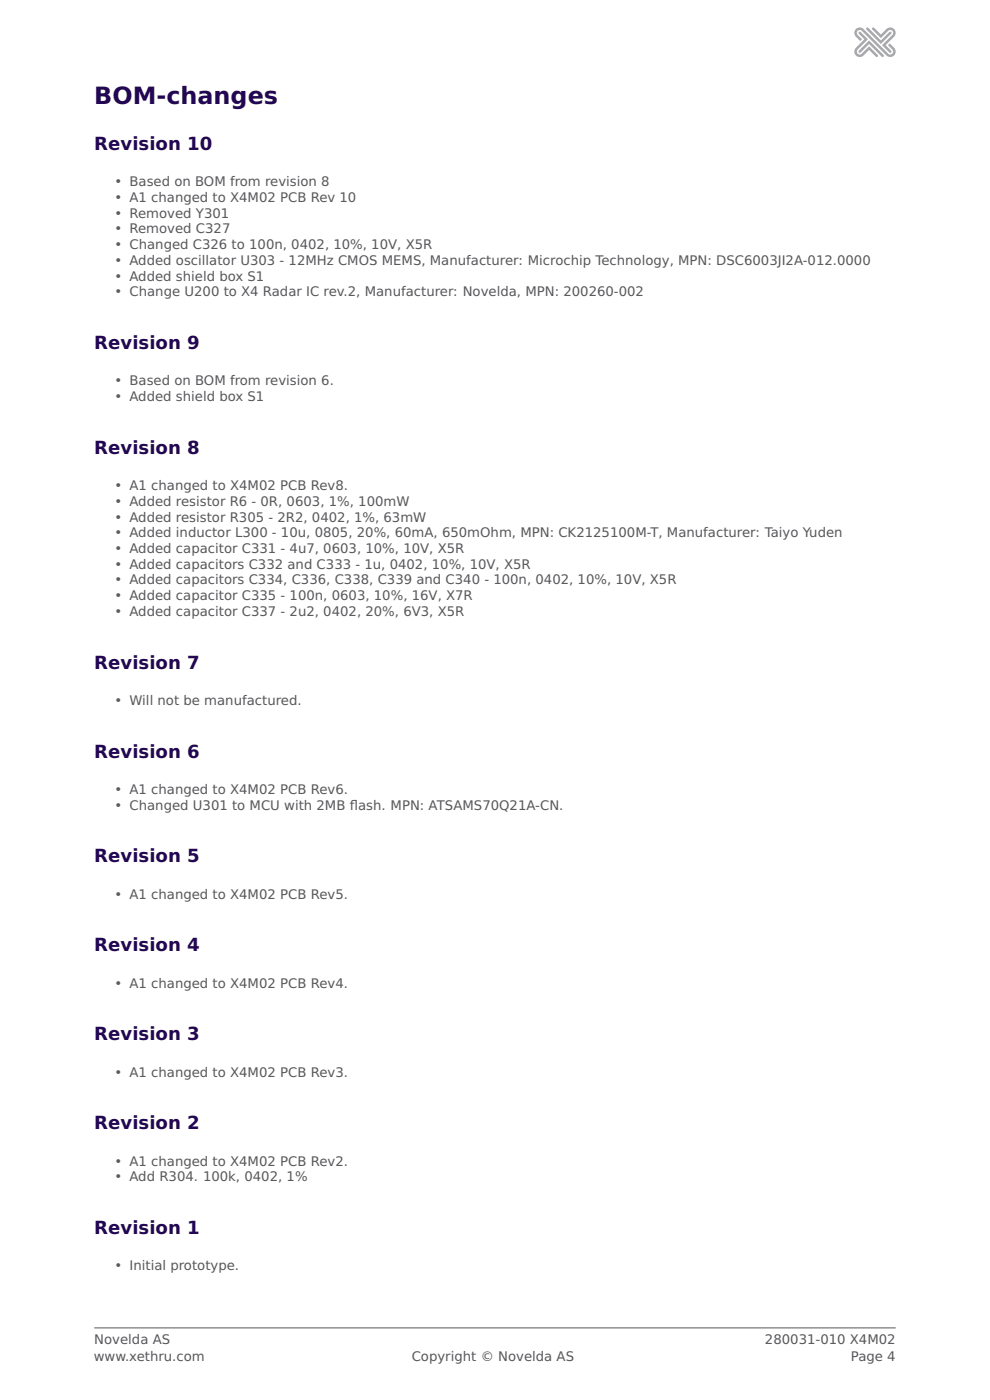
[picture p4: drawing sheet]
<svg xmlns="http://www.w3.org/2000/svg" width="210mm" height="297mm" viewBox="0 0 210 297" stroke-linecap="round" stroke-linejoin="round" font-family="sans-serif">
<defs><g id="words">
<text font-size="5.1" fill="#230755" x="20" y="22">BOM-changes</text>
<g font-size="3.8" fill="#230755">
<text x="20" y="31.8">Revision 10</text>
<text x="20" y="74.1">Revision 9</text>
<text x="20" y="96.3">Revision 8</text>
<text x="20" y="141.9">Revision 7</text>
<text x="20" y="160.7">Revision 6</text>
<text x="20" y="183">Revision 5</text>
<text x="20" y="201.8">Revision 4</text>
<text x="20" y="220.7">Revision 3</text>
<text x="20" y="239.6">Revision 2</text>
<text x="20" y="261.8">Revision 1</text>
</g>
<g font-size="2.8" fill="#58585a">
<text x="24.3" y="39.5">• Based on BOM from revision 8</text>
<text x="24.3" y="42.8">• A1 changed to X4M02 PCB Rev 10</text>
<text x="24.3" y="46.2">• Removed Y301</text>
<text x="24.3" y="49.5">• Removed C327</text>
<text x="24.3" y="52.9">• Changed C326 to 100n, 0402, 10%, 10V, X5R</text>
<text x="24.3" y="56.2">• Added oscillator U303 - 12MHz CMOS MEMS, Manufacturer: Microchip Technology, MPN: DSC6003JI2A-012.0000</text>
<text x="24.3" y="59.5">• Added shield box S1</text>
<text x="24.3" y="62.9">• Change U200 to X4 Radar IC rev.2, Manufacturer: Novelda, MPN: 200260-002</text>
<text x="24.3" y="81.7">• Based on BOM from revision 6.</text>
<text x="24.3" y="85.1">• Added shield box S1</text>
<text x="24.3" y="104">• A1 changed to X4M02 PCB Rev8.</text>
<text x="24.3" y="107.3">• Added resistor R6 - 0R, 0603, 1%, 100mW</text>
<text x="24.3" y="110.6">• Added resistor R305 - 2R2, 0402, 1%, 63mW</text>
<text x="24.3" y="114">• Added inductor L300 - 10u, 0805, 20%, 60mA, 650mOhm, MPN: CK2125100M-T, Manufacturer: Taiyo Yuden</text>
<text x="24.3" y="117.3">• Added capacitor C331 - 4u7, 0603, 10%, 10V, X5R</text>
<text x="24.3" y="120.7">• Added capacitors C332 and C333 - 1u, 0402, 10%, 10V, X5R</text>
<text x="24.3" y="124">• Added capacitors C334, C336, C338, C339 and C340 - 100n, 0402, 10%, 10V, X5R</text>
<text x="24.3" y="127.3">• Added capacitor C335 - 100n, 0603, 10%, 16V, X7R</text>
<text x="24.3" y="130.7">• Added capacitor C337 - 2u2, 0402, 20%, 6V3, X5R</text>
<text x="24.3" y="149.5">• Will not be manufactured.</text>
<text x="24.3" y="168.4">• A1 changed to X4M02 PCB Rev6.</text>
<text x="24.3" y="171.8">• Changed U301 to MCU with 2MB f</text>
<text x="74.2" y="171.8">lash. MPN: ATSAMS70Q21A-CN.</text>
<text x="24.3" y="190.6">• A1 changed to X4M02 PCB Rev5.</text>
<text x="24.3" y="209.5">• A1 changed to X4M02 PCB Rev4.</text>
<text x="24.3" y="228.4">• A1 changed to X4M02 PCB Rev3.</text>
<text x="24.3" y="247.3">• A1 changed to X4M02 PCB Rev2.</text>
<text x="24.3" y="250.6">• Add R304. 100k, 0402, 1%</text>
<text x="24.3" y="269.5">• Initial prototype.</text>
<text x="20" y="285.1">Novelda AS</text>
<text x="162.3" y="285.1">280031-010 X4M02</text>
<text x="19.9" y="288.6">www.xethru.com</text>
<text x="87.3" y="288.6">Copyright © Novelda AS</text>
<text x="180.5" y="288.6">Page 4</text>
</g>
</g></defs>
<g fill="#a8a9ad">
<path d="M182.2 10.8l2.2-2.2 3 3 .1 .3-.2 .2-.3-.1-2.6-2.7-1.8 1.8h-.4z"/>
<path d="M182.2 6.8h.4l1.5 1.5-2.2 2.2a.61 .61 0 0 0 0 .9 .61 .61 0 0 0 .9 0l1.6-1.6 1.8 1.8v.3l-.2 .2-.2-.1-1.4-1.4-1.2 1.2a1.15 1.15 0 0 1-1.6 0 1.15 1.15 0 0 1 0-1.7l1.8-1.8-1.2-1.1z"/>
<path d="M183.8 5.9h.4l2.7 2.7 1.8-1.8 .2-.1 .2 .3-2.2 2.3-3.1-3z"/>
<path d="M185 5.9h.4l1.5 1.4 1.1-1.1a1.15 1.15 0 0 1 1.7 0 1.15 1.15 0 0 1 0 1.6l-1.8 1.8 1.2 1.3-.1 .2-.3 .1-1.6-1.6 2.2-2.2a.61 .61 0 0 0 0-.9 .61 .61 0 0 0-.9 0l-1.5 1.6-1.9-1.8z"/>
<path d="M181.6 6.2a1.25 1.25 0 0 1 1.9 .3l4.1 4.1a1.71 1.71 0 0 0 1.4 .9 .62 .62 0 0 0 .3-1l-.9-.9 .3-.4 1 .9a1.15 1.15 0 0 1 0 1.7 1.15 1.15 0 0 1-1.7 0l-5.2-5.3a.61 .61 0 0 0-.9 0 .61 .61 0 0 0 0 .9l1 .9-.4 .4-.9-.9a1.15 1.15 0 0 1 0-1.6z"/>
</g>
<path d="M20 281.7h170" fill="none" stroke="#58585a" stroke-width=".21"/>
<use href="#words"/>
</svg>
